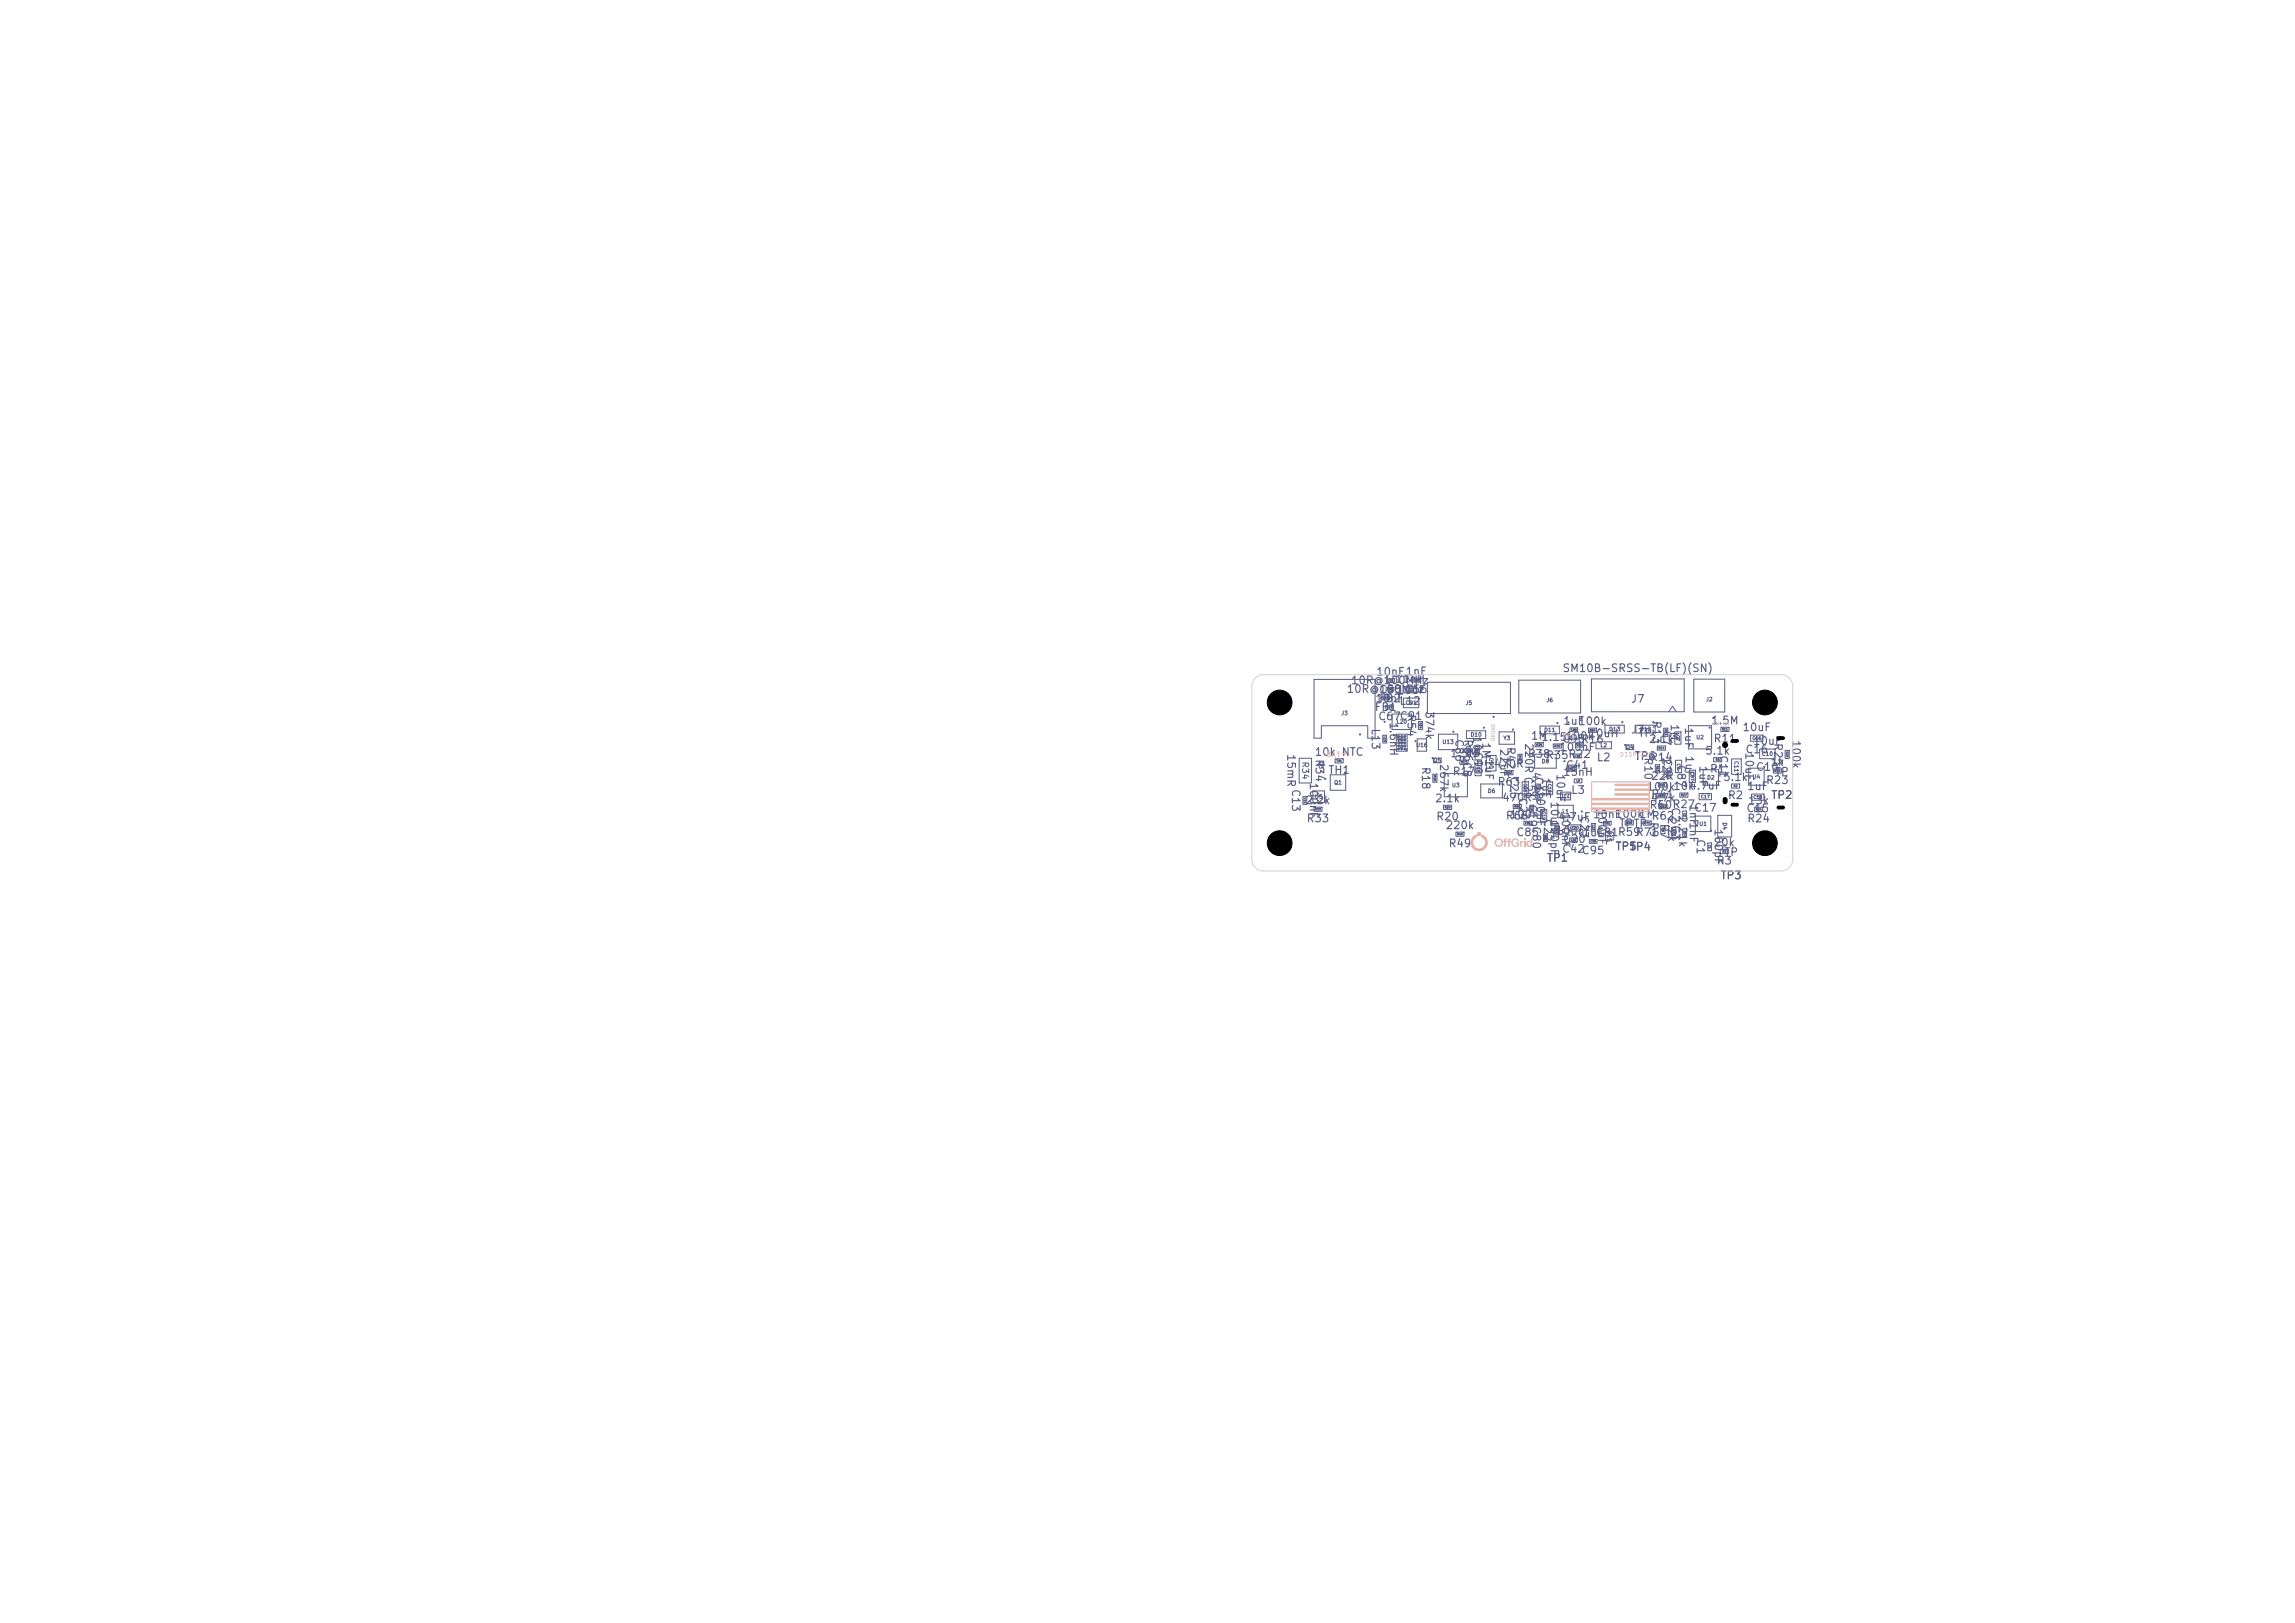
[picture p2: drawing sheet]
<svg xmlns="http://www.w3.org/2000/svg" width="297mm" height="210mm" viewBox="0 0 297 210" stroke-linecap="round" stroke-linejoin="round" font-family="sans-serif">
<defs><g id="words">
<g font-size="1" fill="#585d84">
<text x="174.2" y="89.9">10R@100MHz</text>
<text x="174.8" y="88.8">10R@100MHz</text>
<text x="178" y="87.7">10nF1nF</text>
<text x="178.4" y="90">C55 C56</text>
<text x="180.5" y="88.6">11nH</text>
<text x="202.1" y="87.2">SM10B-SRSS-TB(LF)(SN)</text>
<text x="177.3" y="94.2" transform="rotate(90 177.3 94.2)">L13</text>
<text x="177.8" y="92.2">FB1</text>
<text x="177.9" y="91.1">10nF</text>
<text x="178.3" y="93.4">C67C91</text>
<text x="178.4" y="91.1">FB2</text>
<text x="179.6" y="93.4" transform="rotate(90 179.6 93.4)">1.6nH</text>
<text x="180.7" y="90">10uF</text>
<text x="181" y="91.4">L12</text>
<text x="181.9" y="92.3" transform="rotate(90 181.9 92.3)">R54</text>
<text x="184.2" y="92" transform="rotate(90 184.2 92)">374k</text>
<text x="188.1" y="95.6" transform="rotate(90 188.1 95.6)">C86</text>
<text x="189.2" y="95.6" transform="rotate(90 189.2 95.6)">R56C8</text>
<text x="190.4" y="95.2" transform="rotate(90 190.4 95.2)">10nF</text>
<text x="191.6" y="96" transform="rotate(90 191.6 96)">1M</text>
<text x="198" y="96">1M</text>
<text x="202.2" y="94">1uF</text>
<text x="202.5" y="96">100k</text>
<text x="204.2" y="94.1">100k</text>
<text x="205.5" y="95.6">10uH</text>
<text x="211" y="95.2">J7</text>
<text x="211" y="91.2">J7</text>
<text x="211.9" y="95.6">TP</text>
<text x="213.6" y="93.2" transform="rotate(90 213.6 93.2)">R13</text>
<text x="215" y="94.4" transform="rotate(90 215 94.4)">C7</text>
<text x="216" y="93.6" transform="rotate(90 216 93.6)">1M</text>
<text x="217.8" y="94" transform="rotate(90 217.8 94)">1uF</text>
<text x="221.4" y="94">1.5M</text>
<text x="225.4" y="94.8">10uF</text>
<text x="231.7" y="95.7" transform="rotate(90 231.7 95.7)">100k</text>
<text x="166.3" y="97.5" transform="rotate(90 166.3 97.5)">15mR</text>
<text x="169.3" y="101.2" transform="rotate(90 169.3 101.2)">100nF</text>
<text x="170" y="98.2" transform="rotate(90 170 98.2)">R34</text>
<text x="170.1" y="98">10k NTC</text>
<text x="171.8" y="100.4">TH1</text>
<text x="183.8" y="99.1" transform="rotate(90 183.8 99.1)">R18</text>
<text x="186.1" y="98.8" transform="rotate(90 186.1 98.8)">267k</text>
<text x="187.6" y="98.2">1.5M</text>
<text x="187.9" y="100.6">R17</text>
<text x="190.5" y="97.2" transform="rotate(90 190.5 97.2)">C90</text>
<text x="192" y="98.1" transform="rotate(90 192 98.1)">1uF</text>
<text x="193.2" y="99.6">470R</text>
<text x="193.7" y="101.9">R63</text>
<text x="193.9" y="96.8" transform="rotate(90 193.9 96.8)">22uF</text>
<text x="194.8" y="96.6" transform="rotate(90 194.8 96.6)">R42</text>
<text x="195.2" y="100.4" transform="rotate(90 195.2 100.4)">C25</text>
<text x="197.1" y="96.1" transform="rotate(90 197.1 96.1)">220R C21</text>
<text x="197.6" y="98.3">R38</text>
<text x="198.1" y="99.8" transform="rotate(90 198.1 99.8)">4.7uF</text>
<text x="198.3" y="100.4" transform="rotate(90 198.3 100.4)">C18</text>
<text x="199.3" y="100.5" transform="rotate(90 199.3 100.5)">1uF</text>
<text x="199.4" y="96.1">1.15k</text>
<text x="200" y="98.5">R35R22</text>
<text x="201.2" y="100.1" transform="rotate(90 201.2 100.1)">10uF</text>
<text x="201.7" y="97.4">100nF</text>
<text x="202.1" y="96.3">C98</text>
<text x="202.2" y="100.6">15nH</text>
<text x="202.6" y="99.7">C41</text>
<text x="204.5" y="96.4">R16</text>
<text x="206.6" y="98.7">L2</text>
<text x="211.5" y="98.6">TP6</text>
<text x="212.6" y="97.9" transform="rotate(90 212.6 97.9)">R10</text>
<text x="213.3" y="96.4">2.1k</text>
<text x="213.4" y="98.7">R14</text>
<text x="213.6" y="101.2">22R</text>
<text x="214.9" y="97.9" transform="rotate(90 214.9 97.9)">22R</text>
<text x="215" y="98.1" transform="rotate(90 215 98.1)">C9</text>
<text x="216.8" y="98.9" transform="rotate(90 216.8 98.9)">C87</text>
<text x="217.9" y="97.7" transform="rotate(90 217.9 97.7)">1uF</text>
<text x="219.7" y="99" transform="rotate(90 219.7 99)">1uF</text>
<text x="220.6" y="97.9">5.1k</text>
<text x="221.2" y="100.2">R1</text>
<text x="221.7" y="96.3">R11</text>
<text x="222.3" y="97.6" transform="rotate(90 222.3 97.6)">C11</text>
<text x="222.9" y="101.3">5.1k</text>
<text x="225.6" y="97.3" transform="rotate(90 225.6 97.3)">10uF</text>
<text x="225.8" y="97.7">C16</text>
<text x="226.8" y="96.6">10uF</text>
<text x="227.2" y="100">C10</text>
<text x="228.5" y="101.7">R23</text>
<text x="229" y="99.4">1k</text>
<text x="229.4" y="96.1" transform="rotate(90 229.4 96.1)">R25</text>
<text x="229.6" y="100.6">TP</text>
<text x="166.9" y="102" transform="rotate(90 166.9 102)">C13</text>
<text x="168.9" y="104.3">2.2k</text>
<text x="169" y="106.6">R33</text>
<text x="185.6" y="104.1">2.1k</text>
<text x="185.8" y="106.4">R20</text>
<text x="187" y="107.5">220k</text>
<text x="194.3" y="103.9">470R</text>
<text x="194.8" y="106.3">R66</text>
<text x="195.3" y="106.1">100nF</text>
<text x="196.3" y="103.1" transform="rotate(90 196.3 103.1)">C24</text>
<text x="197.6" y="104" transform="rotate(90 197.6 104)">C19</text>
<text x="198.1" y="106.8" transform="rotate(90 198.1 106.8)">C80</text>
<text x="198.6" y="102.3" transform="rotate(90 198.6 102.3)">100nF</text>
<text x="199.6" y="105.9" transform="rotate(90 199.6 105.9)">C22</text>
<text x="200.4" y="106" transform="rotate(90 200.4 106)">100pF</text>
<text x="200.4" y="103.6" transform="rotate(90 200.4 103.6)">10uF</text>
<text x="201.6" y="106.5">4.7uF</text>
<text x="201.9" y="105" transform="rotate(90 201.9 105)">100nF</text>
<text x="203.2" y="103">L3</text>
<text x="204.3" y="105.5" transform="rotate(90 204.3 105.5)">C23</text>
<text x="206.1" y="106.1">10nF</text>
<text x="206.6" y="104.6" transform="rotate(90 206.6 104.6)">100nF</text>
<text x="208.9" y="106.1">100k</text>
<text x="209.5" y="107.3">TPTP</text>
<text x="212" y="106.1">1M</text>
<text x="213" y="102.6">100k10k</text>
<text x="213.3" y="106.3" transform="rotate(90 213.3 106.3)">R9</text>
<text x="213.4" y="104.9">R60R27</text>
<text x="213.5" y="104">4.7k</text>
<text x="213.6" y="103.5">R41</text>
<text x="213.7" y="106.3">R62</text>
<text x="214.7" y="106.5" transform="rotate(90 214.7 106.5)">R7</text>
<text x="215.6" y="105.7" transform="rotate(90 215.6 105.7)">2.2k</text>
<text x="216.1" y="104.4" transform="rotate(90 216.1 104.4)">C2 C3</text>
<text x="217" y="105.4" transform="rotate(90 217 105.4)">2.21k</text>
<text x="218.4" y="104" transform="rotate(90 218.4 104)">1nF</text>
<text x="218.4" y="106.3" transform="rotate(90 218.4 106.3)">1nF</text>
<text x="218.5" y="102.4">4.7uF</text>
<text x="219.1" y="105.3">C17</text>
<text x="221.7" y="107.2" transform="rotate(90 221.7 107.2)">100pF</text>
<text x="223.5" y="103.6">R2</text>
<text x="225.9" y="105.3">C15</text>
<text x="226" y="102.5">1uF</text>
<text x="226" y="106.7">R24</text>
<text x="226.1" y="104.3">13k</text>
<text x="229.1" y="103.6">TP2</text>
<text x="187.4" y="109.9">R49</text>
<text x="196.2" y="108.4">C85</text>
<text x="200.1" y="111.7">TP1</text>
<text x="200.6" y="108.7">TP</text>
<text x="201.2" y="108.3">100nF C81R59</text>
<text x="202.1" y="110.6">C42</text>
<text x="202.2" y="109.3">C20</text>
<text x="204.6" y="110.8">C95</text>
<text x="204.7" y="108.5">1uF</text>
<text x="209" y="110.3">TP5</text>
<text x="210.8" y="110.3">TP4</text>
<text x="211.6" y="108.4">R71</text>
<text x="219.3" y="108.5" transform="rotate(90 219.3 108.5)">C1</text>
<text x="221.7" y="109.8">20k</text>
<text x="222.1" y="112.1">R3</text>
<text x="223.1" y="111">TP</text>
<text x="222.6" y="114">TP3</text>
</g>
<text font-size=".8" fill="#585d84" x="168.3" y="98.5" transform="rotate(90 168.3 98.5)">R34</text>
<g font-size=".5" fill="#585d84">
<text x="173.5" y="92.7">J3</text>
<text x="180.7" y="93.8">L20</text>
<text x="181" y="95.3" transform="rotate(90 181 95.3)">U14</text>
<text x="181.8" y="91.3">C91</text>
<text x="189.6" y="91.3">J5</text>
<text x="190.3" y="95.4">D10</text>
<text x="194.5" y="95.9">Y3</text>
<text x="199.8" y="94.8">D11</text>
<text x="200.1" y="91">J6</text>
<text x="208.2" y="94.7">D13</text>
<text x="212.2" y="94.7">D12</text>
<text x="219.5" y="95.8">U2</text>
<text x="220.7" y="90.9">J2</text>
<text x="170.6" y="98.5" transform="rotate(90 170.6 98.5)">Q3</text>
<text x="172.6" y="101.6">Q1</text>
<text x="183.2" y="96.8">U16</text>
<text x="185.5" y="98.8">Q5</text>
<text x="186.6" y="96.4">U13</text>
<text x="187.9" y="102">U3</text>
<text x="192.6" y="98" transform="rotate(90 192.6 98)">C90</text>
<text x="199.5" y="98.9">D8</text>
<text x="202.9" y="99.8">U6</text>
<text x="207" y="96.8">L2</text>
<text x="210.4" y="97.1">Q4</text>
<text x="220.9" y="101">D2</text>
<text x="224.3" y="98.4" transform="rotate(90 224.3 98.4)">C11</text>
<text x="226.8" y="100.9">U4</text>
<text x="227.9" y="97.9">C10</text>
<text x="170.1" y="103.5">U5</text>
<text x="192.5" y="102.7">D6</text>
<text x="202.1" y="103.4">U7</text>
<text x="202.1" y="105.4">L1</text>
<text x="207.9" y="107.4" transform="rotate(90 207.9 107.4)">U15</text>
<text x="219.9" y="107">U1</text>
<text x="222.8" y="106.4" transform="rotate(90 222.8 106.4)">D4</text>
</g>
<g font-size=".4" fill="#585d84">
<text x="181.9" y="89.6">L12</text>
<text x="216.8" y="95.1" transform="rotate(90 216.8 95.1)">C7</text>
<text x="226.7" y="95.8">C16</text>
<text x="191" y="99.1" transform="rotate(90 191 99.1)">C8</text>
<text x="197.1" y="101.3" transform="rotate(90 197.1 101.3)">C25</text>
<text x="200.2" y="101.4" transform="rotate(90 200.2 101.4)">C18</text>
<text x="216.9" y="98.7" transform="rotate(90 216.9 98.7)">C9</text>
<text x="218.7" y="99.8" transform="rotate(90 218.7 99.8)">C87</text>
<text x="199.5" y="104.9" transform="rotate(90 199.5 104.9)">C19</text>
<text x="203.1" y="107.4">C20</text>
<text x="220.1" y="103.4">C17</text>
<text x="226.9" y="103.5">C15</text>
</g>
<g font-size=".3" fill="#585d84">
<text x="179.5" y="89.4">FB2</text>
<text x="179.6" y="88.3">C55</text>
<text x="182.9" y="88.2">C56</text>
<text x="179" y="90.5">FB1</text>
<text x="179" y="95.3" transform="rotate(90 179 95.3)">L13</text>
<text x="179.4" y="91.7">C67</text>
<text x="183.6" y="93.5" transform="rotate(90 183.6 93.5)">R54</text>
<text x="203.3" y="94.6">C98</text>
<text x="205.7" y="94.7">R16</text>
<text x="215.4" y="94.3" transform="rotate(90 215.4 94.3)">R13</text>
<text x="222.8" y="94.6">R11</text>
<text x="172.9" y="98.7">TH1</text>
<text x="185.5" y="100.3" transform="rotate(90 185.5 100.3)">R18</text>
<text x="189" y="98.8">R17</text>
<text x="189.8" y="96.7" transform="rotate(90 189.8 96.7)">C86</text>
<text x="191" y="96.7" transform="rotate(90 191 96.7)">R56</text>
<text x="194.9" y="100.2">R63</text>
<text x="196.5" y="97.7" transform="rotate(90 196.5 97.7)">R42</text>
<text x="198.7" y="101.6" transform="rotate(90 198.7 101.6)">C21</text>
<text x="198.8" y="96.6">R38</text>
<text x="201.1" y="96.7">R35</text>
<text x="203.7" y="98">C41</text>
<text x="204" y="101.2">L3</text>
<text x="204" y="96.6">R22</text>
<text x="214.3" y="99.1" transform="rotate(90 214.3 99.1)">R10</text>
<text x="214.6" y="97">R14</text>
<text x="214.8" y="101.8">R41</text>
<text x="222" y="98.5">R1</text>
<text x="224.3" y="101.9">R2</text>
<text x="229.6" y="100">R23</text>
<text x="231.1" y="97.2" transform="rotate(90 231.1 97.2)">R25</text>
<text x="168.7" y="103.2" transform="rotate(90 168.7 103.2)">C13</text>
<text x="170.2" y="104.9">R33</text>
<text x="186.9" y="104.7">R20</text>
<text x="195.9" y="104.6">R66</text>
<text x="197.3" y="106.7">C85</text>
<text x="198" y="104.3" transform="rotate(90 198 104.3)">C24</text>
<text x="201.3" y="107" transform="rotate(90 201.3 107)">C22</text>
<text x="206" y="106.7" transform="rotate(90 206 106.7)">C23</text>
<text x="207.6" y="106.7">C81</text>
<text x="210.4" y="106.7">R59</text>
<text x="212.8" y="106.7">R71</text>
<text x="214.5" y="103.2">R60</text>
<text x="214.8" y="104.6">R62</text>
<text x="215" y="107.1" transform="rotate(90 215 107.1)">R9</text>
<text x="216.4" y="107.3" transform="rotate(90 216.4 107.3)">R7</text>
<text x="217.5" y="103.1">R27</text>
<text x="217.8" y="105.2" transform="rotate(90 217.8 105.2)">C2</text>
<text x="217.8" y="107.5" transform="rotate(90 217.8 107.5)">C3</text>
<text x="227.2" y="104.9">R24</text>
<text x="188.5" y="108.1">R49</text>
<text x="199.8" y="108" transform="rotate(90 199.8 108)">C80</text>
<text x="203.2" y="108.9">C42</text>
<text x="205.8" y="109.1">C95</text>
<text x="221.1" y="109.3" transform="rotate(90 221.1 109.3)">C1</text>
<text x="222.9" y="110.4">R3</text>
</g>
</g></defs>
<g fill="none" stroke="#585d84" stroke-width=".13">
<path d="M168.1 98.1h1.6v3.2h-1.6zM170.1 87.9h7.9v7.6h-1v-1.6h-6v1.6h-.9zM172.8 98.2h1v.5h-1zM178.8 90.1h1v.5h-1zM178.9 95.1h.5v1h-.5zM179.3 91.3h1v.5h-1zM179.4 88.9h1v.5h-1zM179.4 87.8h1v.5h-1zM180.2 92.4h2.5v2h-2.5zM180.7 95h1.4v2.2h-1.4zM181.6 90.3h2v1.3h-2zM181.7 88.8h1.6v.9h-1.6z"/>
<path d="M182.8 87.8h1v.5h-1zM183.4 95.6h1.2v1.6h-1.2zM183.6 93.4h.5v1h-.5zM184.7 88.3h10.8v4h-10.8zM185.5 98.1h1v.6h-1zM186.2 95h2.5v2h-2.5zM188.9 98.4h1.1v.5h-1.1zM189.8 96.6h.5v1h-.5zM189.8 94.6h2.5v1h-2.5zM190.9 98.8h.8v1.6h-.8zM190.9 96.6h.5v1.1h-.5zM192.4 97.8h1.2v2h-1.2z"/>
<path d="M194 94.7h2v1.6h-2zM194.8 99.7h1v.5h-1zM196.4 97.6h.6v1h-.6zM196.6 88h8v4.3h-8zM198.6 97.6h2.8v1.8h-2.8zM198.7 96.1h1v.5h-1zM199.3 94h2.5v1h-2.5zM201 96.3h1.1v.5h-1.1zM202.8 99h1.2v.8h-1.2zM203.2 94.2h1v.5h-1zM203.6 97.6h1v.5h-1zM203.9 96.1h1v.6h-1z"/>
<path d="M205.6 94.2h1v.6h-1zM206 87.9h12v4.2h-12zM206.5 96h2v.9h-2zM207.7 93.8h2.5v1h-2.5zM210.4 96.4h1v.6h-1zM211.7 93.8h2.5v1h-2.5zM214.2 99h.6v1h-.6zM214.5 96.5h1v.6h-1zM215.3 94.2h.5v1.1h-.5zM216 92.1l.5-.7 .5 .7M216.7 94.7h.8v1.6h-.8zM216.8 98.4h.8v1.6h-.8z"/>
<path d="M218.5 93.9h3v3h-3zM218.6 99.7h.8v1.6h-.8zM219.2 87.9h4v4.2h-4zM220.4 99.6h2v2h-2zM221.8 98h1v.6h-1zM222.7 94.1h1.1v.5h-1.1zM224.1 98.2h1.2v2h-1.2zM226.3 99.4h2v2.2h-2zM226.6 95.1h1.6v.8h-1.6zM227.7 96.9h2v1.3h-2zM229.5 99.5h1v.5h-1zM231 97.1h.6v1h-.6z"/>
<path d="M168.6 103.1h.5v1h-.5zM169.9 102.3h1.5v1.5h-1.5zM170 104.4h1.1v.6h-1.1zM172.2 100.3h2v2h-2zM185.4 100.2h.6v1h-.6zM186.8 104.2h1.1v.5h-1.1zM186.9 100.1h3v3h-3zM188.4 107.7h1.1v.5h-1.1zM191.6 101.4h2.8v1.8h-2.8zM195.8 104.1h1.1v.5h-1.1zM197 101.2h.8v1.6h-.8zM197.2 106.3h1v.5h-1z"/>
<path d="M198 104.2h.5v1h-.5zM198.7 101.5h.5v1h-.5zM199.4 104.8h.8v1.6h-.8zM199.8 107.9h.5v1h-.5zM200.1 101.2h.8v1.6h-.8zM201.2 106.9h.5v1h-.5zM201.6 104.2h2v1.6h-2zM202 102.5h1.3v1h-1.3zM203 106.7h1.6v.8h-1.6zM203.1 108.4h1v.5h-1zM203.7 100.8h1v.5h-1zM205.7 108.6h1v.5h-1z"/>
<path d="M205.9 106.6h.5v1h-.5zM207.5 106.3h1v.5h-1zM207.8 107.7h1v1h-1zM210.3 106.2h1.1v.5h-1.1zM212.6 106.2h1.1v.6h-1.1zM214.4 102.7h1.1v.5h-1.1zM214.6 101.3h1.1v.5h-1.1zM214.7 104.1h1v.6h-1zM214.9 106.8h.6v1.1h-.6zM216.3 107.1h.6v1h-.6zM217.4 102.6h1v.6h-1zM217.8 107.3h.5v1h-.5z"/>
<path d="M217.8 104.9h.5v1h-.5zM219.4 105.6h2v2h-2zM219.9 102.7h1.6v.8h-1.6zM221 109.1h.5v1h-.5zM222.3 105.5h1.8v2.8h-1.8zM222.6 109.9h1.1v.6h-1.1zM224.1 101.4h1v.6h-1zM226.7 102.7h1.6v.8h-1.6zM227.1 104.5h1v.5h-1z"/>
<circle cx="170.6" cy="99" r=".06"/>
<circle cx="171.3" cy="99" r=".06"/>
<circle cx="174.1" cy="100" r=".08"/>
<circle cx="176" cy="95" r=".07"/>
<circle cx="179.2" cy="93.4" r=".07"/>
<circle cx="182" cy="97" r=".08"/>
<circle cx="183.2" cy="95.9" r=".07"/>
<circle cx="185.4" cy="98.1" r=".07"/>
<circle cx="188.1" cy="94.7" r=".08"/>
<circle cx="192" cy="94.2" r=".08"/>
<circle cx="193.3" cy="92.7" r=".07"/>
<circle cx="195.8" cy="94.4" r=".07"/>
<circle cx="201.6" cy="93.6" r=".08"/>
<circle cx="202.5" cy="98.5" r=".07"/>
<circle cx="202.9" cy="99.8" r=".08"/>
<circle cx="203" cy="93.5" r=".07"/>
<circle cx="203" cy="99.6" r=".06"/>
<circle cx="203" cy="99.2" r=".06"/>
<circle cx="203.4" cy="99.6" r=".06"/>
<circle cx="203.4" cy="99.2" r=".06"/>
<circle cx="203.8" cy="99.6" r=".06"/>
<circle cx="203.8" cy="99.2" r=".06"/>
<circle cx="210" cy="93.4" r=".08"/>
<circle cx="210.3" cy="96.4" r=".07"/>
<circle cx="214" cy="93.4" r=".08"/>
<circle cx="221.3" cy="94.2" r=".08"/>
<circle cx="221.8" cy="92.9" r=".08"/>
<circle cx="222.1" cy="99.3" r=".07"/>
<circle cx="228.3" cy="99.2" r=".08"/>
<circle cx="171.5" cy="100.8" r=".07"/>
<circle cx="171.7" cy="103.6" r=".07"/>
<circle cx="189.7" cy="100.3" r=".08"/>
<circle cx="195.5" cy="102.3" r=".07"/>
<circle cx="202.2" cy="102.8" r=".05"/>
<circle cx="202.2" cy="103.2" r=".05"/>
<circle cx="202.6" cy="102.8" r=".05"/>
<circle cx="202.6" cy="103.2" r=".05"/>
<circle cx="203" cy="102.8" r=".05"/>
<circle cx="203" cy="103.2" r=".05"/>
<circle cx="203.3" cy="102.7" r=".08"/>
<circle cx="204.7" cy="105" r=".07"/>
<circle cx="208" cy="108.8" r=".08"/>
<circle cx="221.4" cy="107.5" r=".08"/>
<circle cx="223.2" cy="109.4" r=".07"/>
</g>
<g fill="#585d84" stroke="#585d84" stroke-width=".13">
<circle cx="181.8" cy="95.3" r=".12"/>
<circle cx="181.8" cy="95.7" r=".12"/>
<circle cx="181.8" cy="96.1" r=".12"/>
<circle cx="181.8" cy="96.5" r=".12"/>
<circle cx="181.8" cy="96.9" r=".12"/>
<circle cx="181.4" cy="95.3" r=".12"/>
<circle cx="181.4" cy="95.7" r=".12"/>
<circle cx="181.4" cy="96.1" r=".12"/>
<circle cx="181.4" cy="96.5" r=".12"/>
<circle cx="181.4" cy="96.9" r=".12"/>
<circle cx="181" cy="95.3" r=".12"/>
<circle cx="181" cy="95.7" r=".12"/>
<circle cx="181" cy="96.1" r=".13"/>
<circle cx="181" cy="96.5" r=".12"/>
<circle cx="181" cy="96.9" r=".12"/>
</g>
<g fill="#e8b2a7">
<path d="M212.2 97.2h.1l-.3 .8h-.1z"/>
<path d="M197.2 108.5h.2v.2h-.2z"/>
<path d="M197.2 108.8h.2v.8h-.2z"/>
<path d="M222.6 93.4v.4h.3v.1h-.3z"/>
<path d="M173 97.2h.5v.1h-.2v.7h-.1v-.7h-.2z"/>
<path d="M212.4 97.3h.4v.1h-.1v.4h.1v.1h-.4v-.1h.2v-.4h-.2z"/>
<path d="M210.3 97.3h.3v.1h-.1v.4h.1v.1h-.3v-.1h.1v-.4h-.1z"/>
<path d="M193 93.7v.2h.2v-.2v.2h.2l.1-.2v.3h-.5z"/>
<path d="M173.9 97.2h.2v.2h.2v.2h-.2v.2h-.2v-.2h-.2v-.2h.2z"/>
<path d="M223.1 93.4h.1l.1 .3-.2-.3v.3h.2v.2l-.1-.2h-.1l-.1 .2z"/>
<path d="M172.5 97.3h.2l.1 .4h-.1l-.1-.4-.1 .4h.3v.3h-.1v-.2h-.2l-.1 .2h-.1z"/>
<path d="M193 94.2h.5l-.4 .2h.4v.1h-.5v-.1l.4-.2h-.4z"/>
<path d="M205.9 101.1h7.6v.6h-4.6v-.3h4.5v-.2h-7.3v2.1h7.3v-.4h-4.5v-.3h4.5v-.3h-4.5v-.3h4.5v-.3h.1v1.9h-7.4v.3h7.3v-.3h.1v.6h-7.4v.3h7.3v-.3h.1v.6h-7.4v.2h7.3v-.2h.1v.3h-7.6z"/>
<path d="M196.7 108.8h.2v.1l.3-.1v.2l-.3 .1v.5h-.2z"/>
<path d="M195.3 108.5h.3v.1l-.2 .1v.1h.1v.2h-.1v.6h-.2v-.6h-.2v-.2h.2z"/>
<path d="M194.7 108.5h.3v.1l-.1 .1v.1h.1v.2h-.1v.6h-.2v-.6h-.2v-.2h.2z"/>
<path d="M223.5 93.4h.2l.1 .1-.3-.1v.2l.3-.1-.1 .1 .1 .3-.2-.3-.1 .3z"/>
<path d="M193 95.1l.2-.1 .1 .1 .2-.1-.2 .3-.1-.2-.2 .1v.1h.5v.1h-.5z"/>
<path d="M209.7 97.3l.4 .1v.3h-.1v-.3h-.2v.4l.3-.1-.1 .2h-.3z"/>
<path d="M193 95.5h.4l.1 .2-.2-.1h-.2l-.1 .1h.5v.1h-.5z"/>
<path d="M211.3 97.3h.3l.1 .1h-.3v.2l.3-.1v.1l-.3 .1v.2h-.1z"/>
<path d="M202.9 94.9h.2l.2 .1h-.3v.2l.3-.1-.1 .1-.2 .1v.2h-.1z"/>
<path d="M213 97.3h.2l.1 .1v.2l-.2 .2h.2v.1h-.3l.2-.4v-.1l-.2 .1z"/>
<path d="M197.6 108.9l.3-.1 .2 .1v-.4h.2v.7h-.2v-.2l-.2-.1-.1 .1-.1 .2 .1 .2h.1h.2v-.2h.2v.4h-.2v-.2l-.2 .2-.3-.1-.1-.3z"/>
<path d="M171.7 97.3l.5 .1h-.1l-.3-.1v.2l.4-.1-.1 .2 .1 .1-.4-.1v.3l.4-.2-.1 .2-.4 .1z"/>
<path d="M213.6 97.3h.1l.2 .1v.1l-.2-.1h-.1v.4l.3-.1-.1 .2-.3-.1z"/>
<path d="M193 94.6h.4l.1 .2-.4-.1-.1 .1h.5l-.1 .1h-.3z"/>
<path d="M222.1 93.4h.3v.3h-.1v-.3l-.1 .1v.3l.2-.1-.1 .1h-.2z"/>
<path d="M202.4 94.9h.1l.2 .1v.1l-.2-.1h-.1l.1 .4h.1l-.1-.2h.2l-.1 .3-.3-.1z"/>
<path d="M195.7 108.6l.4-.1 .4 .1 .1 .2h-.2l-.2-.2-.2 .1-.2 .1v.3l.1 .3h.3l.2-.1v-.2h-.3v-.1h.5v.4l-.4 .2-.4-.1-.2-.4z"/>
<path d="M193.6 108.6l.4-.1 .4 .2 .1 .3h-.2l-.1-.2-.2-.2-.3 .1-.1 .3 .1 .3 .2 .1 .3-.1 .1-.3h.2l-.2 .4-.4 .2-.3-.2-.2-.4z"/>
<path d="M221.7 93.4h.2l-.2 .1 .2 .2v.1h-.3l.3-.1-.2-.1z"/>
<path d="M210.8 97.3h.2l.2 .1v.1l-.2-.1h-.1l.3 .3-.1 .2-.3-.1v-.1l.2 .1 .1-.1-.3-.2z"/>
<path d="M203.5 94.9h.1l.2 .1v.1l-.2-.1h-.1l.3 .3-.1 .2-.3-.1v-.1l.2 .1h.1l-.3-.2z"/>
<path d="M190.6 108.2l.4-.2 .2 .1v.2l-.5 .4v.5l.2 .4 .5 .2 .5-.2 .3-.4-.1-.5-.4-.4v-.2l.2-.1 .3 .2 .3 .4v.4v.4l-.3 .4-.3 .3-.5 .1-.4-.1-.4-.3-.2-.4-.1-.4 .1-.4z"/>
<circle cx="191.4" cy="107.9" r=".28"/>
</g>
<path d="M162.4 87.7l.5-.3 .6-.1h67a1.5 1.5 0 0 1 1.5 1.5v22.4a1.5 1.5 0 0 1-1.5 1.5h-67a1.5 1.5 0 0 1-1.5-1.5v-22.4l.1-.5z" fill="none" stroke="#d0d2cd" stroke-width=".13"/>
<g fill="#000" stroke="#000" stroke-width=".13">
<circle cx="165.6" cy="90.9" r="1.6"/>
<circle cx="223.3" cy="96.4" r=".33"/>
<circle cx="228.4" cy="90.9" r="1.6"/>
<circle cx="165.6" cy="109.1" r="1.6"/>
<circle cx="228.4" cy="109.1" r="1.6"/>
</g>
<path d="M223.3 103.5v.3" fill="none" stroke="#000" stroke-width=".65"/>
<path d="M224.2 95.9h.6M230.2 95.5h.6M224.2 104.1h.6M230.2 104.5h.6" fill="none" stroke="#000" stroke-width=".5"/>
<use href="#words"/>
</svg>
